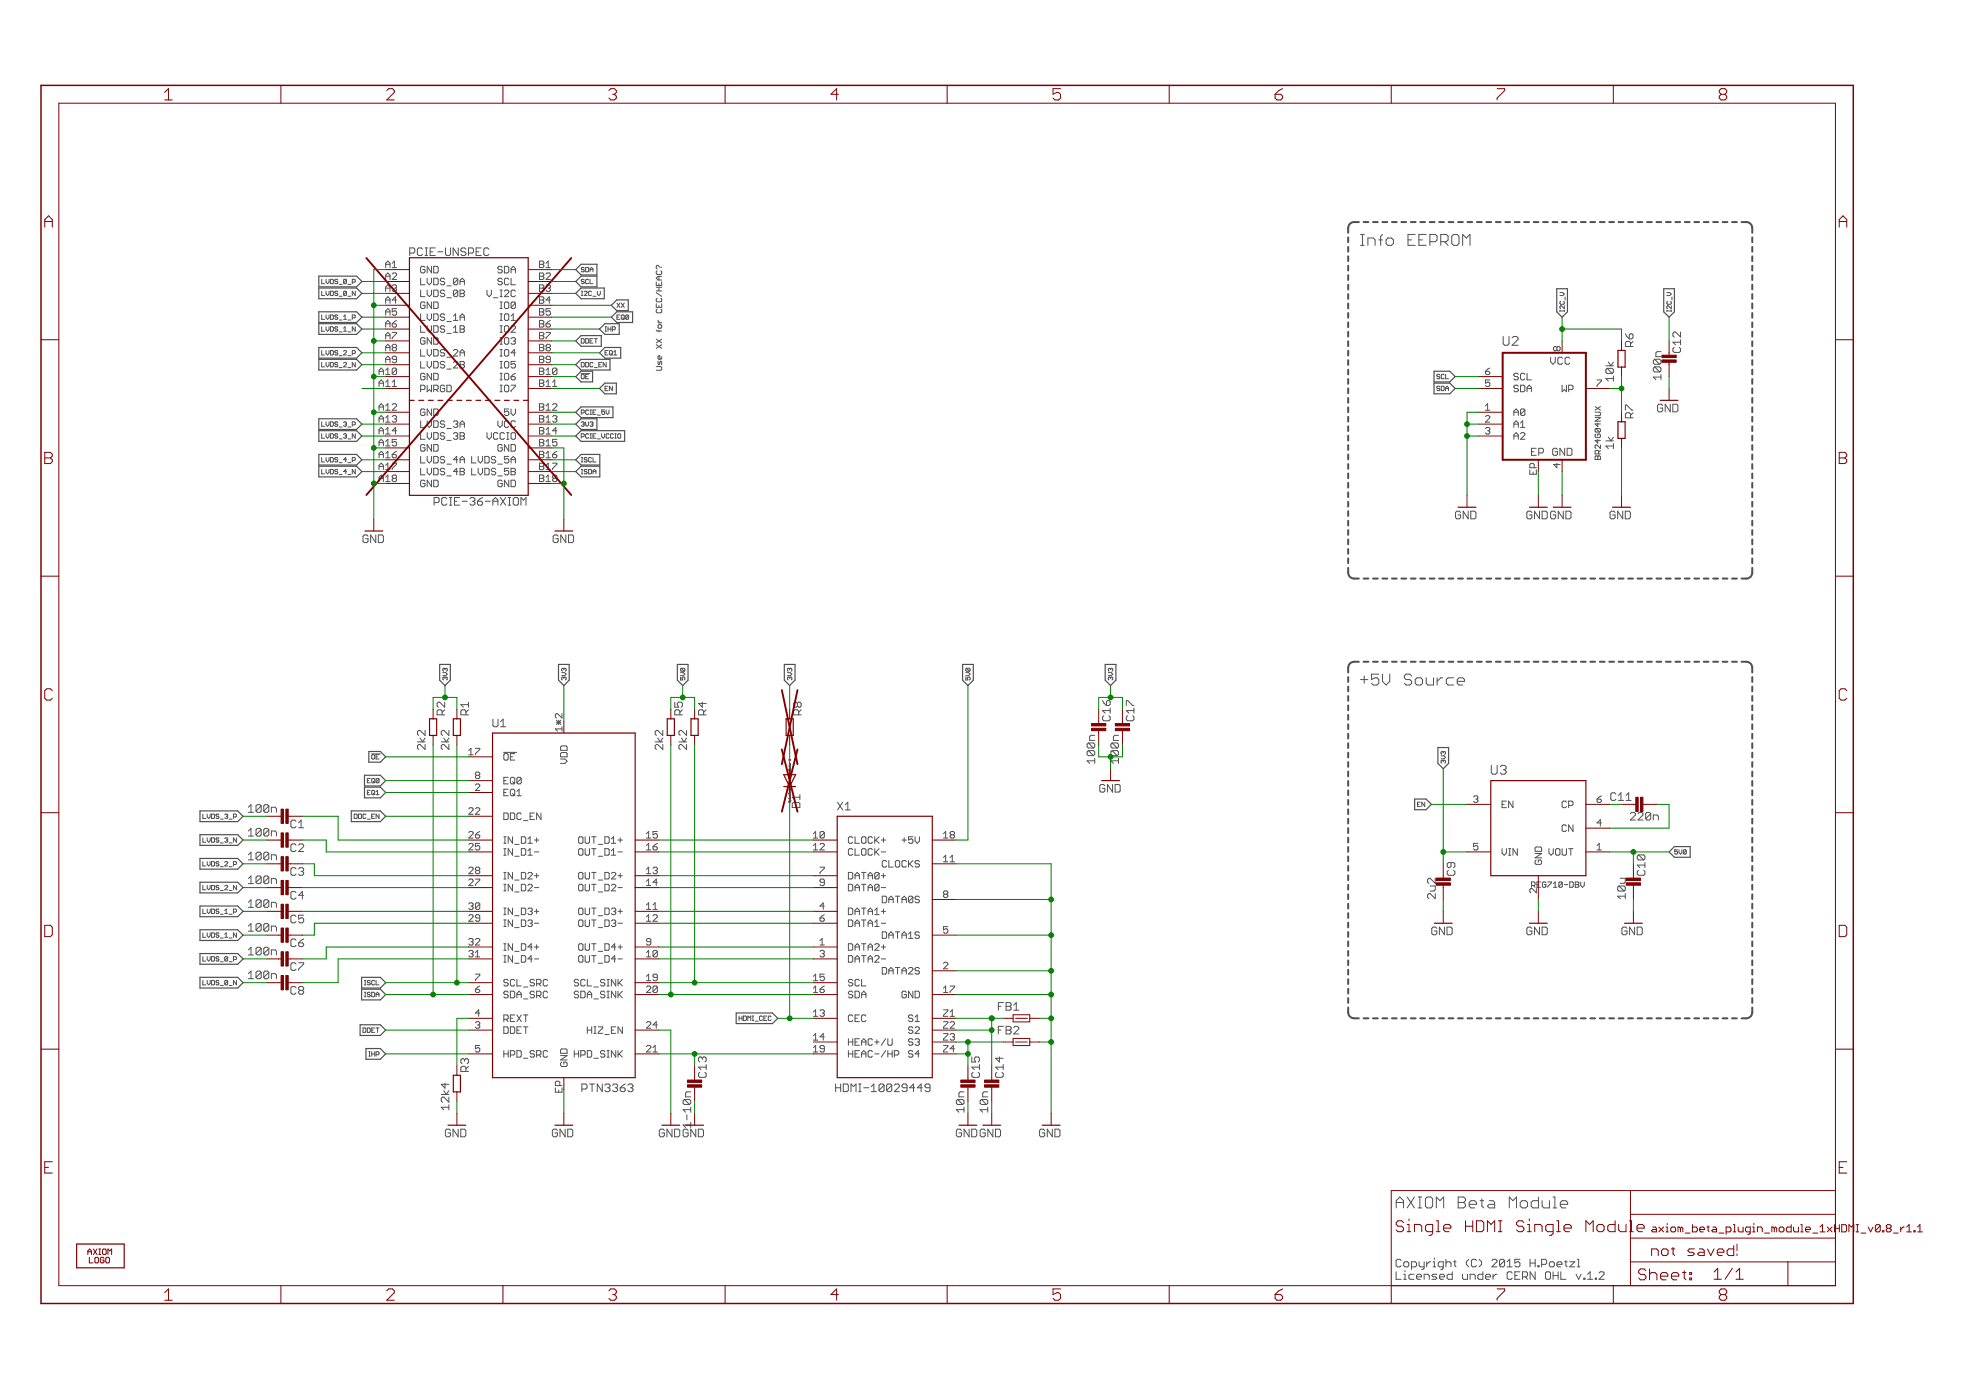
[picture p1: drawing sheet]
<svg xmlns="http://www.w3.org/2000/svg" width="420mm" height="297mm" viewBox="0 0 420 297" stroke-linecap="round" stroke-linejoin="round" font-family="sans-serif">
<defs><g id="words">
<g font-size="3.7" fill="#800000">
<text x="36.4" y="21.4">1</text>
<text x="83.9" y="21.4">2</text>
<text x="131.3" y="21.4">3</text>
<text x="178.8" y="21.4">4</text>
<text x="226.3" y="21.4">5</text>
<text x="273.7" y="21.4">6</text>
<text x="321.2" y="21.4">7</text>
<text x="368.6" y="21.4">8</text>
<text x="10.7" y="48.6">A</text>
<text x="394.2" y="48.6">A</text>
<text x="10.7" y="99.2">B</text>
<text x="394.2" y="99.2">B</text>
<text x="10.6" y="149.7">C</text>
<text x="394.1" y="149.7">C</text>
<text x="10.5" y="200.2">D</text>
<text x="394" y="200.2">D</text>
<text x="36.4" y="277.9">1</text>
<text x="83.9" y="277.9">2</text>
<text x="131.3" y="277.9">3</text>
<text x="178.8" y="277.9">4</text>
<text x="226.3" y="277.9">5</text>
<text x="273.7" y="277.9">6</text>
<text x="321.2" y="277.9">7</text>
<text x="368.6" y="277.9">8</text>
</g>
<g font-size="3.6" fill="#505050">
<text x="291.9" y="52.5">Info EEPROM</text>
<text x="291.9" y="146.5">+5V Source</text>
<text x="299.6" y="258.2">AXIOM Beta Module</text>
</g>
<g font-size="3.6" fill="#800000">
<text x="299.6" y="263.3">Single HDMI Single Module</text>
<text x="367.5" y="273.5">1/1</text>
</g>
<text font-size="3.2" fill="#800000" x="354.2" y="268.4">not saved!</text>
<g font-size="2.9" fill="#505050">
<text x="322.4" y="73.9">U2</text>
<text x="319.9" y="165.5">U3</text>
</g>
<g font-size="2.5" fill="#505050">
<text x="88.8" y="54.7">PCIE-UNSPEC</text>
<text x="350.4" y="74.1" transform="rotate(-90 350.4 74.1)">R6</text>
<text x="360.5" y="75.4" transform="rotate(-90 360.5 75.4)">C12</text>
<text x="350.4" y="89.4" transform="rotate(-90 350.4 89.4)">R7</text>
<text x="95.3" y="108">PCIE-36-AXIOM</text>
<text x="96.4" y="152.8" transform="rotate(-90 96.4 152.8)">R2</text>
<text x="101.5" y="152.8" transform="rotate(-90 101.5 152.8)">R1</text>
<text x="106.5" y="155.4">U1</text>
<text x="147.2" y="152.8" transform="rotate(-90 147.2 152.8)">R5</text>
<text x="152.3" y="152.8" transform="rotate(-90 152.3 152.8)">R4</text>
<text x="172.6" y="152.8" transform="rotate(-90 172.6 152.8)">R8</text>
<text x="243.7" y="154.1" transform="rotate(-90 243.7 154.1)">C17</text>
<text x="235.3" y="163" transform="rotate(-90 235.3 163)">1</text>
<text x="172.3" y="172.9" transform="rotate(-90 172.3 172.9)">D1</text>
<text x="180.2" y="173.2">X1</text>
<text x="63.4" y="177">C1</text>
<text x="349.7" y="175.3">220n</text>
<text x="63.4" y="182.1">C2</text>
<text x="312.3" y="187.1" transform="rotate(-90 312.3 187.1)">C9</text>
<text x="352.9" y="187.1" transform="rotate(-90 352.9 187.1)">C10</text>
<text x="63.4" y="192.2">C4</text>
<text x="63.4" y="197.3">C5</text>
<text x="63.4" y="207.4">C7</text>
<text x="63.4" y="212.5">C8</text>
<text x="214.6" y="216">FB1</text>
<text x="214.6" y="221">FB2</text>
<text x="101.5" y="229" transform="rotate(-90 101.5 229)">R3</text>
<text x="125.8" y="233.3">PTN3363</text>
<text x="152.3" y="230.3" transform="rotate(-90 152.3 230.3)">C13</text>
<text x="180.2" y="233.3">HDMI-10029449</text>
<text x="210.7" y="230.3" transform="rotate(-90 210.7 230.3)">C15</text>
<text x="215.7" y="230.3" transform="rotate(-90 215.7 230.3)">C14</text>
<text x="299.6" y="270.8">Copyright (C) 2015 H.Poetzl</text>
<text x="299.6" y="273.5">Licensed under CERN OHL v.1.2</text>
</g>
<g font-size="2.5" fill="#800000">
<text x="356.3" y="76.3" transform="rotate(-90 356.3 76.3)">n</text>
<text x="346.2" y="81.5" transform="rotate(-90 346.2 81.5)">10k</text>
<text x="356.3" y="81.1" transform="rotate(-90 356.3 81.1)">100</text>
<text x="355.4" y="88.1">GND</text>
<text x="346.2" y="96" transform="rotate(-90 346.2 96)">1k</text>
<text x="312.3" y="110.9">GND</text>
<text x="327.5" y="110.9">GNDGND</text>
<text x="345.3" y="110.9">GND</text>
<text x="78" y="116">GND</text>
<text x="118.6" y="116">GND</text>
<text x="92.2" y="160.2" transform="rotate(-90 92.2 160.2)">2k2</text>
<text x="97.3" y="160.2" transform="rotate(-90 97.3 160.2)">2k2</text>
<text x="143" y="160.2" transform="rotate(-90 143 160.2)">2k2</text>
<text x="148.1" y="160.2" transform="rotate(-90 148.1 160.2)">2k2</text>
<text x="54.5" y="173.7">100n</text>
<text x="235.4" y="169.4">GND</text>
<text x="345.4" y="171.1">C11</text>
<text x="54.5" y="178.7">100n</text>
<text x="54.5" y="183.8">100n</text>
<text x="54.5" y="188.9">100n</text>
<text x="308.1" y="188.9" transform="rotate(-90 308.1 188.9)">2</text>
<text x="348.7" y="188.9" transform="rotate(-90 348.7 188.9)">u</text>
<text x="54.5" y="194">100n</text>
<text x="308.1" y="192.1" transform="rotate(-90 308.1 192.1)">2u</text>
<text x="348.7" y="192.1" transform="rotate(-90 348.7 192.1)">10</text>
<text x="54.5" y="199.1">100n</text>
<text x="307.2" y="199.8">GND</text>
<text x="327.5" y="199.8">GND</text>
<text x="347.8" y="199.8">GND</text>
<text x="54.5" y="204.1">100n</text>
<text x="54.5" y="209.2">100n</text>
<text x="97.3" y="237.2" transform="rotate(-90 97.3 237.2)">12k4</text>
<text x="96.4" y="243">GND</text>
<text x="119.2" y="243">GND</text>
<text x="142.1" y="243">GNDGND</text>
<text x="205.6" y="243">GNDGND</text>
<text x="223.4" y="243">GND</text>
</g>
<g font-size="2.5" fill="#008000">
<text x="238.6" y="154.1" transform="rotate(-90 238.6 154.1)">C16</text>
<text x="235.3" y="161.4" transform="rotate(-90 235.3 161.4)">00n</text>
<text x="240.4" y="163" transform="rotate(-90 240.4 163)">100n</text>
<text x="63.4" y="187.1">C3</text>
<text x="63.4" y="202.4">C6</text>
<text x="207.4" y="237.6" transform="rotate(-90 207.4 237.6)">10n</text>
<text x="212.4" y="237.6" transform="rotate(-90 212.4 237.6)">10n</text>
<text x="149" y="240.1" transform="rotate(-90 149 240.1)">1-10n</text>
</g>
<g font-size="2.3" fill="#505050">
<text x="332.6" y="77.9">VCC</text>
<text x="328.6" y="97.4">EP GND</text>
</g>
<g font-size="2.3" fill="#800000">
<text x="354.2" y="263.3">axiom_beta_plugin_module_1xHDMI</text>
<text x="396.6" y="263.3">_v0.8_r1.1</text>
</g>
<g font-size="2.1" fill="#505050">
<text x="83.6" y="57.3">A1</text>
<text x="83.6" y="59.8">A2</text>
<text x="91.1" y="58.4">GND</text>
<text x="107.4" y="58.4">SDA</text>
<text x="116.5" y="57.3">B1</text>
<text x="116.5" y="59.8">B2</text>
<text x="83.6" y="62.3">A3</text>
<text x="83.6" y="64.9">A4</text>
<text x="91.1" y="60.9">LVDS_0A</text>
<text x="91.1" y="63.5">LVDS_0B</text>
<text x="91.1" y="66">GND</text>
<text x="105.8" y="63.5">V_I2C</text>
<text x="107.8" y="60.9">SCL</text>
<text x="108.1" y="66">IO0</text>
<text x="116.5" y="62.3">B3</text>
<text x="116.5" y="64.9">B4</text>
<text x="83.6" y="67.4">A5</text>
<text x="83.6" y="70">A6</text>
<text x="91.1" y="68.5">LVDS_1A</text>
<text x="91.1" y="71.1">LVDS_1B</text>
<text x="108.1" y="68.5">IO1</text>
<text x="108.1" y="71.1">IO2</text>
<text x="116.5" y="67.4">B5</text>
<text x="116.5" y="70">B6</text>
<text x="83.6" y="72.5">A7</text>
<text x="83.6" y="75">A8</text>
<text x="83.6" y="77.6">A9</text>
<text x="91.1" y="73.6">GND</text>
<text x="91.1" y="76.2">LVDS_2A</text>
<text x="108.1" y="73.6">IO3</text>
<text x="108.1" y="76.2">IO4</text>
<text x="116.5" y="72.5">B7</text>
<text x="116.5" y="75">B8</text>
<text x="116.5" y="77.6">B9</text>
<text x="334.8" y="75" transform="rotate(-90 334.8 75)">8</text>
<text x="82.3" y="80.1">A10</text>
<text x="82.3" y="82.7">A11</text>
<text x="91.1" y="78.7">LVDS_2B</text>
<text x="91.1" y="81.2">GND</text>
<text x="91.1" y="83.8">PWRGD</text>
<text x="108.1" y="78.7">IO5</text>
<text x="108.1" y="81.2">IO6</text>
<text x="108.1" y="83.8">IO7</text>
<text x="116.5" y="80.1">B10</text>
<text x="116.5" y="82.7">B11</text>
<text x="318.7" y="80.1">6</text>
<text x="324.8" y="81.2">SCL</text>
<text x="324.8" y="83.8">SDA</text>
<text x="334.5" y="83.8">WP</text>
<text x="342.5" y="82.7">7</text>
<text x="82.3" y="87.7">A12</text>
<text x="91.1" y="88.8">GND</text>
<text x="109" y="88.8">5V</text>
<text x="116.5" y="87.7">B12</text>
<text x="324.8" y="88.8">A0</text>
<text x="82.3" y="90.3">A13</text>
<text x="82.3" y="92.8">A14</text>
<text x="82.3" y="95.4">A15</text>
<text x="91.1" y="91.4">LVDS_3A</text>
<text x="91.1" y="93.9">LVDS_3B</text>
<text x="105" y="93.9">VCCIO</text>
<text x="107.4" y="91.4">VCC</text>
<text x="116.5" y="90.3">B13</text>
<text x="116.5" y="92.8">B14</text>
<text x="318.7" y="90.3">2</text>
<text x="318.7" y="92.8">3</text>
<text x="324.8" y="91.4">A1</text>
<text x="324.8" y="93.9">A2</text>
<text x="82.3" y="97.9">A16</text>
<text x="82.3" y="100.4">A17</text>
<text x="91.1" y="96.5">GND</text>
<text x="91.1" y="99">LVDS_4A</text>
<text x="91.1" y="101.5">LVDS_4B</text>
<text x="102.3" y="99">LVDS_5A</text>
<text x="102.3" y="101.5">LVDS_5B</text>
<text x="106.9" y="96.5">GND</text>
<text x="116.5" y="97.9">B16</text>
<text x="116.5" y="100.4">B17</text>
<text x="334.8" y="100" transform="rotate(-90 334.8 100)">4</text>
<text x="82.3" y="103">A18</text>
<text x="91.1" y="104.1">GND</text>
<text x="106.9" y="104.1">GND</text>
<text x="101.5" y="161.4">17</text>
<text x="102.9" y="166.5">8</text>
<text x="108.9" y="162.5">OE</text>
<text x="108.9" y="167.6">EQ0</text>
<text x="122.5" y="163.8" transform="rotate(-90 122.5 163.8)">VDD</text>
<text x="102.9" y="169">2</text>
<text x="108.9" y="170.1">EQ1</text>
<text x="322.2" y="172.7">EN</text>
<text x="335.1" y="172.7">CP</text>
<text x="101.5" y="179.2">26</text>
<text x="101.5" y="174.1">22</text>
<text x="108.9" y="175.2">DDC_EN</text>
<text x="139.4" y="179.2">15</text>
<text x="175.1" y="179.2">10</text>
<text x="202.8" y="179.2">18</text>
<text x="334.7" y="177.7">CN</text>
<text x="342.5" y="176.6">4</text>
<text x="101.5" y="181.7">25</text>
<text x="108.9" y="180.3">IN_D1+</text>
<text x="108.9" y="182.8">IN_D1-</text>
<text x="124.2" y="180.3">OUT_D1+</text>
<text x="125.3" y="182.8">OUT_D1-</text>
<text x="139.4" y="181.7">16</text>
<text x="175.1" y="181.7">12</text>
<text x="182.5" y="180.3">CLOCK+</text>
<text x="182.5" y="182.8">CLOCK-</text>
<text x="189.5" y="185.4">CLOCKS</text>
<text x="193.6" y="180.3">+5V</text>
<text x="202.8" y="184.2">11</text>
<text x="316.2" y="181.7">5</text>
<text x="322.2" y="182.8">VIN</text>
<text x="330.8" y="184.8" transform="rotate(-90 330.8 184.8)">GND</text>
<text x="331.8" y="182.8">VOUT</text>
<text x="101.5" y="186.8">28</text>
<text x="101.5" y="189.3">27</text>
<text x="108.9" y="187.9">IN_D2+</text>
<text x="108.9" y="190.4">IN_D2-</text>
<text x="124.2" y="187.9">OUT_D2+</text>
<text x="125.3" y="190.4">OUT_D2-</text>
<text x="139.4" y="186.8">13</text>
<text x="139.4" y="189.3">14</text>
<text x="182.5" y="187.9">DATA0+</text>
<text x="182.5" y="190.4">DATA0-</text>
<text x="202.8" y="191.9">8</text>
<text x="329.7" y="190.8" transform="rotate(-90 329.7 190.8)">2</text>
<text x="101.5" y="194.4">30</text>
<text x="101.5" y="196.9">29</text>
<text x="108.9" y="195.5">IN_D3+</text>
<text x="124.2" y="195.5">OUT_D3+</text>
<text x="139.4" y="194.4">11</text>
<text x="139.4" y="196.9">12</text>
<text x="176.5" y="196.9">6</text>
<text x="182.5" y="195.5">DATA1+</text>
<text x="189.6" y="193">DATA0S</text>
<text x="101.5" y="202">32</text>
<text x="108.9" y="198">IN_D3-</text>
<text x="108.9" y="203.1">IN_D4+</text>
<text x="124.2" y="203.1">OUT_D4+</text>
<text x="125.3" y="198">OUT_D3-</text>
<text x="139.4" y="202">9</text>
<text x="182.5" y="198">DATA1-</text>
<text x="182.5" y="203.1">DATA2+</text>
<text x="189.6" y="200.6">DATA1S</text>
<text x="202.8" y="199.5">5</text>
<text x="101.5" y="204.6">31</text>
<text x="108.9" y="205.7">IN_D4-</text>
<text x="125.3" y="205.7">OUT_D4-</text>
<text x="139.4" y="209.6">19</text>
<text x="139.4" y="204.6">10</text>
<text x="175.1" y="209.6">15</text>
<text x="176.5" y="204.6">3</text>
<text x="182.5" y="205.7">DATA2-</text>
<text x="189.6" y="208.2">DATA2S</text>
<text x="202.8" y="207.1">2</text>
<text x="102.9" y="212.2">6</text>
<text x="108.9" y="210.7">SCL_SRC</text>
<text x="108.9" y="213.3">SDA_SRC</text>
<text x="124.1" y="213.3">SDA_SINK</text>
<text x="124.6" y="210.7">SCL_SINK</text>
<text x="139.4" y="212.2">20</text>
<text x="175.1" y="212.2">16</text>
<text x="182.5" y="210.7">SCL</text>
<text x="182.5" y="213.3">SDA</text>
<text x="193.3" y="213.3">GND</text>
<text x="202.8" y="212.2">17</text>
<text x="102.9" y="217.2">4</text>
<text x="102.9" y="219.8">3</text>
<text x="108.9" y="218.4">REXT</text>
<text x="108.9" y="220.9">DDET</text>
<text x="126.9" y="220.9">HIZ_EN</text>
<text x="139.4" y="219.8">24</text>
<text x="175.1" y="217.2">13</text>
<text x="182.5" y="218.4">CEC</text>
<text x="195.5" y="218.4">S1</text>
<text x="195.5" y="220.9">S2</text>
<text x="202.8" y="217.2">Z1</text>
<text x="202.8" y="219.8">Z2</text>
<text x="102.9" y="224.9">5</text>
<text x="108.9" y="226">HPD_SRC</text>
<text x="122.5" y="228" transform="rotate(-90 122.5 228)">GND</text>
<text x="124.1" y="226">HPD_SINK</text>
<text x="139.4" y="224.9">21</text>
<text x="175.1" y="224.9">19</text>
<text x="175.1" y="222.3">14</text>
<text x="182.5" y="226">HEAC-/HP</text>
<text x="182.5" y="223.4">HEAC+/U</text>
<text x="195.5" y="223.4">S3</text>
<text x="195.5" y="226">S4</text>
<text x="202.8" y="222.3">Z3</text>
<text x="202.8" y="224.9">Z4</text>
</g>
<g font-size="2.1" fill="#008000">
<text x="116.5" y="95.4">B15</text>
<text x="116.5" y="103">B18</text>
</g>
<g font-size="2.1" fill="#800000">
<text x="329.7" y="101.2" transform="rotate(-90 329.7 101.2)">EP</text>
<text x="121.4" y="156.3" transform="rotate(-90 121.4 156.3)">1*2</text>
<text x="121.4" y="233.3" transform="rotate(-90 121.4 233.3)">EP</text>
</g>
<g font-size="1.8" fill="#505050">
<text x="142.7" y="77.8" transform="rotate(-90 142.7 77.8)">Use XX for CEC/HEAC?</text>
<text x="343.4" y="98.2" transform="rotate(-90 343.4 98.2)">BR24G04NUX</text>
<text x="328.7" y="189.7">REG710-DBV</text>
</g>
<g font-size="1.8" fill="#800000">
<text x="19.8" y="268.1">AXIOM</text>
<text x="20.3" y="269.9">LOGO</text>
</g>
<g font-size="1.4" fill="#505050">
<text x="125.5" y="58.1">SDA</text>
<text x="70.3" y="63.2">LVDS_0_N</text>
<text x="70.5" y="60.7">LVDS_0_P</text>
<text x="125.5" y="63.2">I2C_V</text>
<text x="125.5" y="60.7">SCL</text>
<text x="133.1" y="65.7">XX</text>
<text x="70.3" y="70.8">LVDS_1_N</text>
<text x="70.5" y="68.3">LVDS_1_P</text>
<text x="130.5" y="70.8">IHP</text>
<text x="133.1" y="68.3">EQ0</text>
<text x="335.6" y="66.6" transform="rotate(-90 335.6 66.6)">I2C_V</text>
<text x="358.5" y="66.6" transform="rotate(-90 358.5 66.6)">I2C_V</text>
<text x="70.5" y="75.9">LVDS_2_P</text>
<text x="125.5" y="73.4">DDE</text>
<text x="130.5" y="75.9">EQ1</text>
<text x="70.3" y="78.4">LVDS_2_N</text>
<text x="125.5" y="78.4">DDC_EN</text>
<text x="125.5" y="81">OE</text>
<text x="130.5" y="83.5">EN</text>
<text x="308.1" y="83.5">SDA</text>
<text x="308.4" y="81">SCL</text>
<text x="125.5" y="88.6">PCIE_5V</text>
<text x="70.3" y="93.7">LVDS_3_N</text>
<text x="70.5" y="91.1">LVDS_3_P</text>
<text x="125.5" y="93.7">PCIE_VCCIO</text>
<text x="125.5" y="91.1">3V3</text>
<text x="70.3" y="101.3">LVDS_4_N</text>
<text x="70.5" y="98.8">LVDS_4_P</text>
<text x="125.5" y="98.8">ISCL</text>
<text x="125.5" y="101.3">ISDA</text>
<text x="96.9" y="145.4" transform="rotate(-90 96.9 145.4)">3V3</text>
<text x="122.3" y="145.4" transform="rotate(-90 122.3 145.4)">3V3</text>
<text x="147.7" y="145.4" transform="rotate(-90 147.7 145.4)">5V0</text>
<text x="170.5" y="145.4" transform="rotate(-90 170.5 145.4)">3V3</text>
<text x="208.6" y="145.4" transform="rotate(-90 208.6 145.4)">5V0</text>
<text x="239.1" y="145.4" transform="rotate(-90 239.1 145.4)">3V3</text>
<text x="79.6" y="167.3">EQ0</text>
<text x="80.5" y="162.2">OE</text>
<text x="310.2" y="163.1" transform="rotate(-90 310.2 163.1)">3V3</text>
<text x="79.6" y="169.9">EQ1</text>
<text x="304.1" y="172.4">EN</text>
<text x="45.1" y="174.9">LVDS_3_P</text>
<text x="76.7" y="174.9">DDC_EN</text>
<text x="44.9" y="180">LVDS_3_N</text>
<text x="45.1" y="185.1">LVDS_2_P</text>
<text x="359.1" y="182.6">5V0</text>
<text x="44.9" y="190.2">LVDS_2_N</text>
<text x="45.1" y="195.3">LVDS_1_P</text>
<text x="44.9" y="200.3">LVDS_1_N</text>
<text x="45.1" y="205.4">LVDS_0_P</text>
<text x="44.9" y="210.5">LVDS_0_N</text>
<text x="79.1" y="213">ISDA</text>
<text x="79.4" y="210.5">ISCL</text>
<text x="78.6" y="220.7">DDET</text>
<text x="158.9" y="218.1">HDMI_CEC</text>
<text x="80.2" y="225.7">IHP</text>
</g>
</g></defs>
<g fill="none" stroke="#800080" stroke-width=".21">
<path d="M168.5 165.6h.1M168.5 170.6h.1M168.6 163.7h.4l-.1 .3-.2-.1v-.2M168.6 168.8h.4l-.1 .2h-.2v-.2M168.6 166.1v.3l.2-.3 .2 .1-.1 .2M168.6 164.4h.3l.1 .2h-.4zM168.6 169.5h.3l.1 .2h-.4zM168.6 171.2v.2l.2-.2 .2 .1-.1 .1M168.7 165.1l.1 .3 .2-.1v-.2M168.7 170.2l.1 .3 .2-.1v-.2M168.7 163l.1 .2M168.7 164.1l.1 .2"/>
<path d="M168.7 168.1l.1 .2M168.7 169.1l.1 .2M168.7 164.3h.3M168.7 163.2h.3M168.7 169.3h.3M168.7 168.3h.3M169 167.3v.3l-.3-.3-.1 .1v.2M169 162.3v.2M169 163.4l-.1 .2-.2-.2 .1-.1v.3M169 164.8l-.1 .2-.2-.2h.1v.2M169 165.5v.1M169 166l-.1-.2h-.2v.2h.4"/>
<path d="M169 168.5l-.1 .2-.2-.2 .1-.1v.3M169 169.9l-.1 .2-.2-.2 .1-.1v.3M169 170.6v.1M169 171.1l-.1-.3-.2 .1v.2h.4M169 165.6h-.3M169 170.6l-.3 .1M169 162.4h-.4l.1 .1"/>
</g>
<g fill="none" stroke="#505050" stroke-width=".21">
<path d="M68.7 59.7v.9h.7M69.7 59.7v.6l.3 .3 .3-.3M82.4 59h1M82.4 56.5h1M82.9 55.8l-.5 .5v.9M82.9 58.3l-.5 .5v.9M87.6 54.1h.8M88.4 53h-.8v1.6M89.9 59.5v1.4h.9M90.4 57.6h.4M90.6 56.9h-.5l-.2 .2v1l.2 .2h.5M106.4 58.1l.2 .2h.5"/>
<path d="M107.1 56.9h-.5l-.2 .2 .2 .5h.5M107.3 59.7l-.2-.2h-.5l-.2 .2 .2 .5h.5l.2 .2M115.3 59h.7M115.3 56.5h.7M116 55.8h-.7v1.4h.7M116 58.3h-.7v1.4h.7M124.9 57.3l-.2-.2-.5 .2 .2 .3 .5 .2-.2 .3-.5-.2M124.9 59.8l-.2-.1-.5 .1 .2 .4 .5 .1-.2 .3-.5-.1M140.4 57.9l-.1 .2v.4l.1 .2h.8M141 57.1l-.4-.4h-.2l-.1 .2v.4l.1 .2M141.2 57.1h.2M141.4 59.1h-.8l-.3 .3 .3 .4h.8"/>
<path d="M290.8 52.4h.7M290.8 50.1h.7M68.7 62.2v1h.7M68.7 77.4v1h.7M68.7 67.3v.9h.7M68.7 69.8v1h.7M68.7 74.9v1h.7M69.7 62.2v.6l.3 .4M69.7 67.3v.6l.3 .3 .3-.3M69.7 69.8v.7l.3 .3M69.7 74.9v.6l.3 .4 .3-.4M69.7 77.4v.7l.3 .3"/>
<path d="M81 79.4h.9M81.9 79.1l-.4-.4-.5 .4v1M82.4 61.6h1M82.4 64.1h1M82.4 66.7h1M82.4 69.2h1M82.4 71.7h1M82.4 74.3h1M82.4 76.8h1M82.9 60.9l-.5 .4v1M82.9 63.4l-.5 .5v.9M82.9 66l-.5 .4v1"/>
<path d="M82.9 68.5l-.5 .5v.9M82.9 71l-.5 .5v.9M82.9 73.6l-.5 .4v1M82.9 76.1l-.5 .5v.9M89.9 62v1.4h.9M89.9 67.1v1.4h.9M89.9 69.6v1.4h.9M89.9 74.7v1.4h.9M89.9 77.2v1.4h.9M90.4 65.2h.4M90.4 72.9h.4M90.6 79.8h-.5l-.2 .2v.9l.2 .3h.5"/>
<path d="M90.6 64.5h-.5l-.2 .3v.9l.2 .2h.5M90.6 72.2h-.5l-.2 .2v.9l.2 .3h.5M104.1 62v.9l.4 .5 .5-.5v-.9M106.4 60.6l.2 .3h.5l.2-.3M106.9 79.8h.4M106.9 65.9h.4M106.9 68.5h.4M106.9 71h.4M106.9 72.2h.4M106.9 73.6h.4M106.9 76.1h.4M106.9 78.6h.4"/>
<path d="M106.9 67.1h.4M106.9 69.6h.4M106.9 74.7h.4M106.9 77.2h.4M107.1 64.5v1.4M107.1 67.1v1.4M107.1 69.6v1.4M107.1 72.2v1.4M107.1 74.7v1.4M107.1 77.2v1.4M107.1 79.8v1.4M115.3 79.4h.7"/>
<path d="M115.3 61.6h.7M115.3 64.1h.7M115.3 66.7h.7M115.3 69.2h.7M115.3 71.7h.7M115.3 74.3h.7M115.3 76.8h.7M116 73.6h-.7v1.4h.7M116 78.7h-.7v1.4h.7M116 60.9h-.7v1.4h.7M116 63.4h-.7v1.4h.7M116 66h-.7v1.4h.7"/>
<path d="M116 68.5h-.7v1.4h.7M116 71h-.7v1.4h.7M116 76.1h-.7v1.4h.7M124.2 79.8h1.9M124.2 72.4h.5l.2 .1v.7l-.2 .1h-.5zM124.2 77.4h.5l.2 .2v.6l-.2 .2h-.5zM124.2 63.2h.3M124.2 62.2h.3M124.4 62.2v1M124.4 80l.5 .2v.6l-.2 .1-.5-.1v-.6zM125.3 62.2l-.4 .2M125.5 62.5l-.6 .7h.6"/>
<path d="M129.3 70.8h.3M129.3 69.8h.3M129.3 75.4h.3M129.5 69.8v1M129.9 74.9h-.6v1h.6M129.9 69.8v1M129.9 70.3h.7M131.8 67.8h.4M131.8 64.8l.7 .9M132.5 67.3h-.7v.9h.7M132.5 64.8l-.7 .9M140.3 78.3h.9l.2 .2v.4l-.2 .2h-.9"/>
<path d="M140.3 73.7l1.1 .7M140.3 72.5l1.1 .8M140.3 70.5l.1 .2h1M140.3 60.2v.8h1.1M140.3 64.9v.8h1.1M140.3 62.5l1.1 .8M140.3 62.2h1.1M140.3 61.4h1.1M140.4 66.1l-.1 .2v.4l.1 .1h.8M140.4 63.7l-.1 .2v.4l.1 .2h.8M140.6 77.2v.5l.2 .3M140.6 68.4l.4 .6"/>
<path d="M140.6 69h.8M140.8 69.4l-.2 .2v.4l.2 .1M140.8 76l-.2 .2v.4l.2 .2M141.4 73.7l-1.1 .7M141.4 72.5l-1.1 .8M308.2 80l-.2 .2v.6l.2 .1M317.5 79.4v.4l.2 .3h.5M317.5 79.4h.7M318.4 78.7l-.9 .7M321.2 71.9v1.6l.4 .3h.6M324.3 79.8h-.5l-.3 .2 .3 .5h.5M331.4 76.3v1l.5 .5"/>
<path d="M332.5 74l-.5 .3v.4l.5 .3M333.4 66.4h.9M333.4 66.3v.3M333.4 62.5h.6l.3 .3-.3 .4h-.6M333.5 64.4l-.1 .2 .1 .4h.7M333.5 66l-.1-.2 .1-.5 .8 .7M343.2 78.2h1.6M343.5 78.7l-.3 .3v.5l.3 .3M347.4 71.3l.2 .6M347.6 73l-.2 .2v.8h1.6M353.6 78.4l-.3 .3v.5l.3 .3M353.6 76.8l-.3 .2v.6l.3 .3"/>
<path d="M354.2 75.1l-.3 .3v.8M356.2 66.4h1M356.2 62.5h.6l.4 .3-.4 .4h-.6M356.2 66.3v.3M356.4 66l-.2-.2 .2-.5 .8 .7M356.4 64.4l-.2 .2 .2 .4h.6M357.8 74.2l-.3 .3v.5l.3 .3M357.8 71l-.3 .2v.6l.3 .2M359.2 73.1h-1.7l.6 .6M68.7 90.1v1h.7M68.7 92.7v.9h.7M68.7 97.8v.9h.7"/>
<path d="M69.7 90.1v.7l.3 .3 .3-.3M69.7 92.7v.6l.3 .3M69.7 97.8v.6l.3 .3 .3-.3M81 92.1h.9M81 81.9h.9M81 87h.9M81 89.5h.9M81 94.6h.9M81 97.1h.9M81 99.7h.9M81.9 96.9l-.4-.5-.5 .5v.9M81.9 81.7l-.4-.5-.5 .5v.9"/>
<path d="M81.9 86.7l-.4-.4-.5 .4v1M81.9 89.3l-.4-.5-.5 .5v.9M81.9 91.8l-.4-.4-.5 .4v1M81.9 94.4l-.4-.5-.5 .5v.9M81.9 99.4l-.4-.4-.5 .4v1M89.9 89.9v1.4h.9M89.9 92.5v1.4h.9M89.9 97.5v1.4h.9M89.9 83.2h.7M90.4 88.1h.4M90.4 80.5h.4M90.4 95.7h.4"/>
<path d="M90.6 87.4h-.5l-.2 .2v1l.2 .2h.5M90.6 82.3h-.7v1.4M90.6 95h-.5l-.2 .2v1l.2 .2h.5M100.8 98.9h.9M104.1 92.5v.9l.4 .5M106.4 89.9v1l.5 .4M106.9 81.2h.4M106.9 82.3h.4M106.9 83.7h.4M107.1 82.3v1.4M107.8 88.6l.2 .2h.5M108.7 87.4h-.9v.7l.7-.2"/>
<path d="M115.3 92.1h.7M115.3 81.9h.7M115.3 87h.7M115.3 89.5h.7M115.3 94.6h.7M115.3 97.1h.7M115.3 99.7h.7M116 93.9h-.7v1.4h.7M116 86.3h-.7v1.4h.7M116 88.8h-.7v1.4h.7M116 91.4h-.7v1.4h.7M116 81.2h-.7v1.4h.7"/>
<path d="M116 96.4h-.7v1.4h.7M116 99h-.7v1.4h.7M124.2 88.2l.7-.1-.2-.5h-.5v1M124.2 93.3l.7-.1-.2-.5h-.5v.9M124.2 90.3l.5-.2 .2 .2-.2 .3M124.2 98.7h.3M124.2 97.8h.3M124.4 97.8v.9M124.5 90.6h.2M124.7 90.6l.2 .2-.2 .3-.5-.2M124.9 98.6l.1 .1h.3M125.3 97.8h-.3l-.1 .1 .1 .3h.3"/>
<path d="M129.3 83h.3M129.9 82.5h-.6v1h.6M307.7 80.2l-.1-.2-.5 .2 .1 .3 .5 .1-.1 .3-.5-.1M307.7 82.7l-.1-.2-.5 .2 .1 .3 .5 .2-.1 .3-.5-.2M317.5 86.7l.4-.4v1.4M317.5 87.7h.9M317.5 92.5l.2 .3h.5M317.9 92.1h.3M318.2 88.8h-.5l-.2 .2M318.2 91.4h-.5l-.2 .2M318.4 89.3l-.9 .9h.9M318.4 81.2h-.9v.7l.4-.2 .5 .2v.5l-.2 .2h-.5l-.2-.2"/>
<path d="M323.5 90.6h1M323.5 88.1h1M323.5 93.2h1M323.5 80.9l.3 .3h.5M323.5 83.5l.3 .2h.5M324.3 82.3h-.5l-.3 .2 .3 .5h.5M324.5 87.9l-.5-.5-.5 .5v.9M324.5 90.4l-.5-.5-.5 .5v.9M324.5 92.9l-.5-.4-.5 .4v1M327.3 96.5h.5M327.6 99h-.4l-.3 .3v.6h1.4M328.3 95.8h-1v1.5h1"/>
<path d="M333.4 99.3h-1.4l.7 .6M340.9 91.8l.2-.2 .7 .7h-.7l-.2-.2zM340.9 89.2h1.1l-1.1 .8h1.1M340.9 88.8h.9M340.9 88.1h.9M340.9 86.9l1.1 .8M341.1 92.8l-.2 .1v.4l.2 .2h.7M341.1 95.8l-.2-.1v-.4l.2-.2h.2l.7 .7M341.1 91.6h.7M341.3 81.2h.9M341.5 97.6l-.2-.2-.4 .2v.6h1.1M341.5 96.2h-.4l-.2 .2v.6h1.1"/>
<path d="M342 94.1h-1.1l.6 .6M342 90.6h-1.1l.6 .6M342 86.9l-1.1 .8M342.2 81.4l-.9 1v.2M343.2 80.9h1.6M343.2 95.3h1.6M343.2 94.2h1.6M347.6 86.6h-.2v1.1M347.6 88.2l-.2 .3v.8h1.6M355 80.6h-1.7l.6 .5M355 86.4h-.5l-.3 .3v1l.3 .3h.5M68.7 100.3v1h.7"/>
<path d="M69.7 100.3v.6l.3 .4M81 102.2h.9M81.9 102l-.4-.5-.5 .5v.9M89.9 100.1v1.4h.9M90.4 103.3h.4M90.6 102.6h-.5l-.2 .2v1l.2 .2h.5M92.8 107.4h.8l.3-.3v-.5l-.3-.3h-.8v1.6M94.7 106.3l-.3 .3v1.1l.3 .2M100.8 101.5h.9M115.3 102.2h.7M116 101.5h-.7v1.4h.7M124.2 101.3h.3"/>
<path d="M124.2 100.3h.3M124.4 100.3v1M124.9 101.1l.1 .2h.3M125.3 100.3h-.3l-.1 .2 .1 .3h.3M311.9 109.2h-.6l-.2 .3v1.1l.2 .3h.6M326.9 100.4v.9h1.4M327.1 109.2h-.5l-.3 .3v1.1l.3 .3h.5M344.9 109.2h-.6l-.2 .3v1.1l.2 .3h.6M89.2 158.5h1.6M89.5 159.1l-.3 .3v.5l.3 .3M89.5 156.1l-.3 .3v.5l.3 .3M93.7 151.7l-.3 .3v.8h1.6"/>
<path d="M93.7 150.1l-.3 .2v.6l.3 .2M94.3 158.5h1.6M94.6 159.1l-.3 .3v.5l.3 .3M94.6 156.1l-.3 .3v.5l.3 .3M94.6 143.7h.7l.3 .4-.3 .3h-.7M95.1 144.8l-.1-.1-.4 .1v.4l.2 .1M95.1 143l-.1-.2-.4 .2v.3l.2 .1M95.1 143v.1M95.1 144.8v.2M95.4 144.7l-.3 .1M95.4 142.8l-.3 .2M98.8 151.7l-.3 .3v.8h1.6"/>
<path d="M100.1 150.6h-1.6l.5 .5M105.3 153.7v1.3l.3 .3h.6M118.9 153.9l1 .9M118.9 154.4h1M119.1 152.5l-.4 .2v.5l.2 .2M119.9 153.9l-1 .9M120 143.7h.7l.3 .4-.3 .3h-.7M120.1 155.8h-1.4l.4 .4M120.5 144.8l-.1-.1-.4 .1 .2 .5M120.5 143l-.1-.2-.4 .2 .2 .4M120.5 143v.1M120.5 144.8v.2"/>
<path d="M120.8 144.7l-.3 .1M120.8 142.8l-.3 .2M121 159.4h-1l-.2 .2v.7h1.4M140 158.5h1.6M140.3 159.1l-.3 .3v.5l.3 .3M140.3 156.1l-.3 .3v.5l.3 .3M144.2 150.1v1h.8M144.5 151.7l-.3 .3v.8h1.6M145.1 158.5h1.6M145.4 159.1l-.3 .3v.5l.3 .3M145.4 156.1l-.3 .3v.5l.3 .3M145.4 144.7v.6h.5l-.1-.5 .4-.1"/>
<path d="M145.4 143.7h.7l.3 .4-.3 .3h-.7M145.6 142.8h.6M145.6 142.8l.6 .6h-.6l-.2-.1zM149.5 151.7l-.2 .3v.8h1.6M150.9 150.3h-1.6l.8 .8M168.3 143.7h.6l.3 .4-.3 .3h-.6M168.8 144.8l-.2-.1-.3 .1 .1 .5M168.8 143l-.2-.2-.3 .2 .1 .4M168.8 143v.1M168.8 144.8v.2M169.1 144.7l-.3 .1M169.1 142.8l-.3 .2"/>
<path d="M169.9 151.7l-.3 .3v.8h1.6M169.9 150.1l-.3 .2v.6l.3 .2M206.4 144.7v.6h.5l-.2-.5 .5-.1M206.4 143.7h.6l.3 .4-.3 .3h-.6M206.5 142.8h.7M206.5 142.8l.7 .6h-.7l-.1-.1zM232.6 158.8l-.3 .2v.6l.3 .3M235.6 149.7l.3 .5M235.9 153l-.3 .2v.6l.3 .2M236.9 143.7h.6l.3 .4-.3 .3h-.6M237.3 151.8h-1.7l.6 .6M237.3 143l-.1-.2-.3 .2v.3l.1 .1"/>
<path d="M237.3 144.8l-.1-.1-.3 .1v.4l.1 .1M237.3 143v.1M237.3 144.8v.2M237.6 144.7l-.3 .1M237.6 142.8l-.3 .2M237.7 158.8l-.3 .2v.6l.3 .3M241 153l-.3 .2v.6l.3 .2M241 149.7h-.3v1.1M242.3 151.8h-1.6l.6 .6M290.8 145.2h1.5M43.3 174v.9h.7M43.3 179v1h.7"/>
<path d="M44.3 174v.6l.3 .3 .3-.3M44.3 179v.7l.3 .3M53.1 173.6h1.1M53.1 172.5l.5-.5v1.6M53.1 177.6l.5-.6v1.7M53.1 178.7h1.1M63 175.3h-.6l-.2 .2v1.1l.2 .3h.6M76.3 174.1l-.6-.1v.9l.6-.1M78.5 166.8h.3M78.5 169.4h.3M79.1 166.3h-.6v1h.6M79.1 168.9h-.6v.9h.6"/>
<path d="M79.4 161.1h1.9M79.6 161.3l.5 .1v.7l-.2 .1-.5-.1v-.7zM100.2 160.4l.4-.5v1.4M100.2 161.3h.9M100.2 177.9l.2-.2h.5l.2 .2M100.2 172.8l.2-.2h.5l.2 .2M101.1 178.2l-.9 .9h.9M101.1 173.1l-.9 .9h.9M101.8 165.7l-.2 .5 .2 .2h.5M101.8 165.7h.5M102.3 165h-.5l-.2 .2 .2 .5M102.3 167.5h-.5l-.2 .3"/>
<path d="M102.5 168l-.9 .9h.9M107.6 160.8h2.8M107.7 178.8h.4M107.7 166.8h.4M107.7 169.4h.4M107.9 178.8v1.4M108.4 161h-.5l-.2 .3v.9l.2 .2h.5M108.4 173.7h-.7v1.4h.7M108.6 168.7h-.9v1.4h.9M108.6 166.1h-.9v1.4h.9M119.8 163.1h.9M119.8 162.2h.9"/>
<path d="M121 160.8h-1l-.2 .2v.7h1.4M138.2 179.1h.9M138.2 178.2l.4-.5v1.4M169.6 171.5l-.3 .2v.9h1.6M170.9 170.4h-1.6l.6 .5M173.8 179.1h1M173.8 178.2l.5-.5v1.4M179 171.4l1.1 1.7M180.1 171.4l-1.1 1.7M182 178.8h-.5l-.2 .2v1l.2 .2h.5M192.8 179.5h.9M201.6 178.2l.5-.5v1.4"/>
<path d="M201.6 179.1h1M232.6 160.4l-.3 .3v.5l.3 .3M234 162.6h-1.7l.6 .5M237.7 160.4l-.3 .3v.5l.3 .3M239 162.6h-1.6l.6 .5M302.9 171.9h.3M303.6 171.4h-.7v1h.7M308 161.5h.6l.3 .3-.3 .4h-.6M308.4 162.6l-.1-.1-.3 .1 .1 .5M308.4 160.8l-.1-.2-.3 .2 .1 .4M308.4 160.8v.1M308.4 162.6v.2"/>
<path d="M308.8 162.5l-.4 .1M308.8 160.6l-.4 .2M314.9 170.3l.3-.2h.4l.2 .2-.2 .5M315.4 170.8h.2M315.6 170.8l.2 .2-.2 .5h-.4l-.3-.3M318.7 163.6v1.5l.3 .3h.6M321 171.9h.5M321.9 171.2h-.9v1.4h.9M334.5 176.3h-.4l-.3 .2v.9l.3 .3h.4M334.5 171.2h-.4l-.3 .2v1l.3 .2h.4M341.3 170.8h.7l.2 .4-.2 .3h-.5l-.2-.3zM342 175.2l-.7 .7h.9"/>
<path d="M342.2 170.1l-.9 .7M345.1 169.4h-.6l-.2 .3v1.1l.2 .2h.6M349.2 173.6h-.5l-.3 .3M349.5 174.2l-1.1 1h1.1M43.3 184.1v1h.7M43.3 189.2v.9h.7M43.3 194.3v.9h.7M43.3 199.3v1h.7M44.3 184.1v.6l.3 .4 .3-.4M44.3 189.2v.6l.3 .3M44.3 194.3v.6l.3 .3 .3-.3M44.3 199.3v.7l.3 .3"/>
<path d="M53.1 182.7l.5-.6v1.6M53.1 187.7l.5-.5v1.6M53.1 192.8l.5-.5v1.6M53.1 197.9l.5-.5v1.6M53.1 183.7h1.1M53.1 188.8h1.1M53.1 193.9h1.1M53.1 199h1.1M63 180.3h-.6l-.2 .3v1.1l.2 .3h.6M63 185.4h-.6l-.2 .3v1.1l.2 .2h.6M63 190.5h-.6l-.2 .3v1.1l.2 .2h.6M63 195.6h-.6l-.2 .3v1l.2 .3h.6"/>
<path d="M100.2 188.1l.2-.2h.5l.2 .2M100.2 185.5l.2-.2h.5l.2 .2M100.2 193.2l.2-.3h.5l.2 .3M100.2 180.5l.2-.3h.5l.2 .3M100.2 194.1l.2 .2h.5l.2-.2M100.2 195.7l.2-.2h.5l.2 .2M100.6 193.6h.3M100.9 193.6l.2 .3M101.1 188.3l-.9 1h.9M101.1 195.9l-.9 1h.9M101.1 180.7l-.9 .9h.9M101.1 185.8l-.9 .9h.9"/>
<path d="M101.1 193.4l-.2 .2M107.7 187.8h.4M107.7 186.4h.4M107.7 190.4h.4M107.7 189h.4M107.7 195.5h.4M107.7 194.1h.4M107.7 198h.4M107.7 196.6h.4M107.7 180.2h.4M107.7 181.4h.4M107.7 182.8h.4"/>
<path d="M107.9 181.4v1.4M107.9 186.4v1.4M107.9 189v1.4M107.9 194.1v1.4M107.9 196.6v1.4M123.9 189l-.2 .2v.9l.2 .3h.5l.2-.3v-.9l-.2-.2M123.9 196.6l-.2 .2v1l.2 .2h.5l.2-.2v-1l-.2-.2M123.9 181.4l-.2 .2v.9l.2 .3h.5l.2-.3v-.9l-.2-.2M138.2 189.3h.9M138.2 196.9h.9M138.2 181.6h.9M138.2 195.9l.4-.4v1.4"/>
<path d="M138.2 180.7l.4-.5v1.4M138.2 185.8l.4-.5v1.4M138.2 188.3l.4-.4v1.4M138.2 193.4l.4-.5v1.4M138.2 186.7h.9M138.2 194.3h.9M173.8 180.7l.5-.5v1.4M173.8 181.6h1M175.2 185.3h1v.2l-1 1v.2M175.2 196.2v.4l.3 .3h.4M175.2 196.2h.7M176.2 188.6h-.7l-.3-.3 .3-.4h.4l.3 .2v.9l-.3 .3h-.4l-.3-.3"/>
<path d="M176.2 193.6h-1l.7-.7v1.4M176.2 195.5l-1 .7M182 181.4h-.5l-.2 .2v.9l.2 .3h.5M182 186.4h-.7v1.4h.7M182 189h-.7v1.4h.7M182 194.1h-.7v1.4h.7M182 196.6h-.7v1.4h.7M189.3 191.5h-.7v1.4h.7M189.3 183.9h-.5l-.2 .2v1l.2 .2h.5M189.3 199.1h-.7v1.4h.7M201.6 183.2l.5-.4v1.4M201.6 199.2l.3 .2h.4"/>
<path d="M201.6 184.2h1M201.9 191.1l-.3 .5 .3 .2h.4M201.9 191.1h.4M202.3 190.4h-.4l-.3 .2 .3 .5M202.6 198h-1v.7l.7-.2M305.4 191l-.3 .2v.6l.3 .2M305.4 187.7l-.3 .3v.5l.3 .3M306.8 198.1h-.5l-.3 .3v1.1l.3 .2h.5M309.6 186l-.3 .2v.6l.3 .2M309.6 184.3l-.3 .3v.5l.3 .3M314.9 181.4l.3 .2h.4M315.8 180.2h-.9v.7l.7-.2"/>
<path d="M321 181.4v.9l.5 .5 .4-.5M327.1 198.1h-.5l-.3 .3v1.1l.3 .2h.5M327.3 189.2h.6M327.4 189.9l-.5 .2v.5l.3 .2M328.1 189v-.3l-.2-.2h-.6v1.1M328.1 182.4h1.4l-1.4 .9h1.4M328.3 183.8l-.2 .2v.5l.2 .2h.9M329.2 181h-.9l-.2 .2v.7h1.4M341.3 181.6h.9M341.3 180.7l.5-.5v1.4M346 189.3l-.3 .3v.5l.3 .3M346.3 187.7h1"/>
<path d="M347.3 191.5h-1.6l.6 .5M347.4 198.1h-.5l-.3 .3v1.1l.3 .2h.5M350.2 186l-.3 .2v.6l.3 .2M350.2 182.7l-.3 .3v.5l.3 .3M351.5 184.9h-1.6l.6 .5M358.5 181.6h-.6v.5l.5-.2 .1 .5-.1 .1-.5-.1M43.3 204.4v1h.7M43.3 209.5v1h.7M44.3 204.4v.7l.3 .3 .3-.3M44.3 209.5v.6l.3 .4M53.1 203l.5-.6v1.7M53.1 208.1l.5-.6v1.6"/>
<path d="M53.1 204.1h1.1M53.1 209.1h1.1M63 200.7h-.6l-.2 .2v1.1l.2 .3h.6M63 205.7h-.6l-.2 .3v1.1l.2 .3h.6M63 210.8h-.6l-.2 .3v1.1l.2 .2h.6M77.6 219.7h.4l.2 .1v.7l-.2 .1h-.4zM77.9 210.5h.3M77.9 209.5h.3M77.9 213h.3M77.9 212h.3M78 209.5v1M78 212v1"/>
<path d="M78.5 210.3l.2 .2h.3l.1-.2M78.5 212.8l.2 .2h.3M79 212h-.3l-.2 .2 .2 .3h.3M79.1 209.7l-.1-.2h-.3l-.2 .2 .2 .3 .4 .1M100.2 203.3l.2-.2h.5l.2 .2M100.2 201.7l.2 .3h.5l.2-.3M100.2 204.3l.2 .2h.5l.2-.2M100.2 200.8l.2-.2h.5l.2 .2M100.6 203.8h.3M100.6 201.3h.3M100.9 201.3l.2 .2M100.9 203.8l.2 .2"/>
<path d="M101.1 201l-.2 .3M101.1 203.6l-.2 .2M101.6 211.4v.5l.2 .2h.5M101.6 208.2h.9v.2l-.9 .9v.3M101.6 219.5l.2 .2h.5M101.6 211.4h.7M102.1 219h.2M102.3 218.3h-.5l-.2 .3M102.3 215.8l-.7 .7h.9M102.5 210.7l-.9 .7M107.7 210.5l.2 .2h.5M107.7 213l.2 .2h.5"/>
<path d="M107.7 203.1h.4M107.7 201.7h.4M107.7 205.6h.4M107.7 204.2h.4M107.7 217.8h.7M107.9 201.7v1.4M107.9 204.2v1.4M108.1 217.8l.5 .5M108.4 216.9h-.7v1.4M108.4 209.3h-.5l-.2 .2 .2 .5h.5M108.4 211.8h-.5l-.2 .3 .2 .4h.5M108.4 219.4h-.7v1.4h.7"/>
<path d="M122.7 213l.3 .2h.4l.3-.2M123.7 209.5l-.3-.2h-.4l-.3 .2 .3 .5h.4l.3 .2-.3 .5h-.4l-.3-.2M123.7 212.1l-.3-.3h-.4l-.3 .3 .3 .4h.4l.3 .3M123.9 204.2l-.2 .2v1l.2 .2h.5l.2-.2v-1l-.2-.2M125.5 219.4v1.4M138.2 209.6h.9M138.2 201.7l.2 .3h.5M138.2 204.5h.9M138.2 208.6l.4-.4v1.4M138.2 203.6l.4-.5v1.4M138.9 218.3h-.5l-.2 .3M138.9 210.7h-.5l-.2 .2"/>
<path d="M138.9 200.6h-.5l-.2 .4 .2 .3h.7M139.1 211.2l-.9 .9h.9M139.1 218.8l-.9 .9h.9M157.9 217.6h.7M157.9 217.1v1M158.6 217.1v1M173.8 208.6l.5-.4v1.4M173.8 216.3l.5-.5v1.4M173.8 211.2l.5-.5v1.4M173.8 217.2h1M173.8 209.6h1M173.8 212.1h1"/>
<path d="M175.2 201l.5-.4v1.4M175.2 202h1M175.2 204.3l.3 .2h.4M175.7 203.8h.2M175.9 203.1h-.4l-.3 .2M181.3 210.5l.2 .2h.5M181.3 213l.2 .2h.5M182 216.9h-.5l-.2 .2v1l.2 .2h.5M182 201.7h-.7v1.4h.7M182 204.2h-.7v1.4h.7M182 209.3h-.5l-.2 .2 .2 .5h.5M182 211.8h-.5l-.2 .3 .2 .4h.5"/>
<path d="M189.3 206.8h-.7v1.4h.7M194.2 218.1l.2 .2h.5M194.9 216.9h-.5l-.2 .2 .2 .5h.5M194.9 219.4h-.5l-.2 .3 .2 .4h.5M201.6 211.2l.5-.5v1.4M201.6 212.1h1M201.6 215.8h1M201.6 218.3h1M202.3 205.6h-.4l-.3 .3M202.6 216l-1 1v.2h1M202.6 218.6l-1 .9v.2h1M202.6 206.1l-1 .9h1"/>
<path d="M213.4 215.1h.5M214.5 214.2h-1.1v1.7M214.5 219.3h-1.1v1.7M78.8 225.7h.3M78.8 224.7h.3M79 224.7v1M79.4 225.2h.7M79.4 224.7v1M94.3 233.9h1.6M94.6 234.4l-.3 .3v.6l.3 .2M95.9 236.6h-1.6l.5 .6M95.9 231.7h-1.6l.8 .8"/>
<path d="M98.8 226.2l-.3 .3v.6l.3 .2M98.8 227.9l-.3 .2v.9h1.6M101.6 224.6l.2 .2h.5M102.5 223.4h-.9v.7l.7-.2M107.7 225.2h.9M107.7 224.5v1.4M118.7 232.5v.9h1.4M119.4 231.1h-.5l-.2 .2v.7h1.4M119.8 225.6h1.4l-1.4 .9h1.4M120 227l-.2 .2v.5l.2 .2h1M121 224.2h-1l-.2 .2v.7h1.4M122.7 225.2h1"/>
<path d="M124.4 232.7h.8M125.2 231.6h-.8v1.7M125.5 220.1h.9M138.9 223.4h-.5l-.2 .2M139.1 223.9l-.9 .9h.9M146.3 234.9l-.3 .3v.6l.3 .2M147.6 237.1h-1.6l.5 .6M147.6 239.9v1M149.5 225.9l-.2 .2v.6l.2 .2M149.5 229.2l-.2 .2v.6l.2 .2M150.9 228h-1.6l.5 .6M173.8 221.3l.5-.4v1.4"/>
<path d="M173.8 223.9l.5-.5v1.4M173.8 224.8h1M173.8 222.3h1M178.6 231.6v1.7M178.6 232.5h1.1M181.3 222v1.4M181.3 224.5v1.4M181.3 225.2h.9M181.3 222.7h.9M194.2 223.1l.2 .3h.5M194.2 220.6l.2 .2h.5M194.2 225.7l.2 .2h.5"/>
<path d="M194.9 222h-.5l-.2 .2 .2 .5h.5M194.9 224.5h-.5l-.2 .2 .2 .5h.5M201.6 220.9h1M201.6 223.4h1M202.6 223.6l-1 1v.2h1M202.6 221.1l-1 .9v.3h1M204.7 234.9l-.3 .3v.6l.3 .2M206 237.1h-1.6l.5 .6M207.7 225.9v1h.8M208 229.2l-.3 .2v.6l.3 .2M209.3 228h-1.6l.5 .6M209.7 234.9l-.2 .3v.6l.2 .2"/>
<path d="M211.1 237.1h-1.6l.5 .6M213 229.2l-.2 .2v.6l.2 .2M213.4 220.1h.5M214.4 228h-1.6l.5 .6M214.4 226.1h-1.6l.8 .8M96 241.3h-.5l-.3 .3v1.1l.3 .2h.5M118.9 241.3h-.6l-.3 .3v1.1l.3 .2h.6M141.7 241.3h-.5l-.3 .3v1.1l.3 .2h.5M205.2 241.3h-.5l-.3 .3v1.1l.3 .2h.5M223 241.3h-.6l-.2 .3v1.1l.2 .2h.6M298.4 271.8v1.6h1M299.2 269.1h-.6l-.2 .3v1.1l.2 .2h.6"/>
<path d="M335.5 269.6h1l-1 1.1M337.1 269.1h.3v1.6M339.3 273.4h1.1M340.9 273.1h.3v.3h-.3zM341.7 272l.3-.2h.6l.2 .2v.3l-1.1 1.1h1.1"/>
</g>
<g fill="none" stroke="#505050" stroke-width=".42">
<path d="M288.1 50.7v1.1M288.1 52.8v1M288.1 54.8v1M288.1 56.8v1M288.1 58.8v1M290.4 47.5a1.95 1.95 0 0 0-2 .4 2.35 2.35 0 0 0-.3 1.8M291.4 47.5h1M293.4 47.5h1M295.4 47.5h1.1M297.5 47.5h1M299.5 47.5h1M301.5 47.5h1"/>
<path d="M303.5 47.5h1M305.5 47.5h1.1M307.6 47.5h1M309.6 47.5h1M311.6 47.5h1M313.6 47.5h1M315.6 47.5h1.1M317.7 47.5h1M319.7 47.5h1M321.7 47.5h1M323.7 47.5h1M325.7 47.5h1.1"/>
<path d="M327.8 47.5h1M329.8 47.5h1M331.8 47.5h1M333.8 47.5h1M335.8 47.5h1.1M337.9 47.5h1M339.9 47.5h1M341.9 47.5h1M343.9 47.5h1M345.9 47.5h1.1M348 47.5h1M350 47.5h1"/>
<path d="M352 47.5h1M354 47.5h1M356 47.5h1.1M358.1 47.5h1M360.1 47.5h1M362.1 47.5h1M364.1 47.5h1M366.1 47.5h1.1M368.2 47.5h1M370.2 47.5h1M372.2 47.5a1.95 1.95 0 0 1 2 .4 2.35 2.35 0 0 1 .3 1.8M374.5 50.7v1.1"/>
<path d="M374.5 52.8v1M374.5 54.8v1M374.5 56.8v1M374.5 58.8v1M288.1 60.8v1M288.1 62.8v1.1M288.1 64.9v1M288.1 66.9v1M288.1 68.9v1M288.1 70.9v1M288.1 72.9v1.1M288.1 75v1"/>
<path d="M288.1 77v1M288.1 79v1M374.5 60.8v1M374.5 62.8v1.1M374.5 64.9v1M374.5 66.9v1M374.5 68.9v1M374.5 70.9v1M374.5 72.9v1.1M374.5 75v1M374.5 77v1M374.5 79v1"/>
<path d="M288.1 81v1M288.1 83v1M288.1 85v1.1M288.1 87.1v1M288.1 89.1v1M288.1 91.1v1M288.1 93.1v1M288.1 95.1v1M288.1 97.1v1.1M288.1 99.2v1M374.5 81v1M374.5 83v1"/>
<path d="M374.5 85v1.1M374.5 87.1v1M374.5 89.1v1M374.5 91.1v1M374.5 93.1v1M374.5 95.1v1M374.5 97.1v1.1M374.5 99.2v1M288.1 101.2v1M288.1 103.2v1M288.1 105.2v1M288.1 107.2v1"/>
<path d="M288.1 109.2v1.1M288.1 111.3v1M288.1 113.3v1M288.1 115.3v1M288.1 117.3v1M288.1 119.3v1.1M374.5 101.2v1M374.5 103.2v1M374.5 105.2v1M374.5 107.2v1M374.5 109.2v1.1M374.5 111.3v1"/>
<path d="M374.5 113.3v1M374.5 115.3v1M374.5 117.3v1M374.5 119.3v1.1M288.1 121.3a2.03 2.03 0 0 0 .5 2.1 2.1 2.1 0 0 0 1.8 .2M291.4 123.6h1M293.4 123.6h1M295.4 123.6h1.1M297.5 123.6h1M299.5 123.6h1M301.5 123.6h1M303.5 123.6h1"/>
<path d="M305.5 123.6h1.1M307.6 123.6h1M309.6 123.6h1M311.6 123.6h1M313.6 123.6h1M315.6 123.6h1.1M317.7 123.6h1M319.7 123.6h1M321.7 123.6h1M323.7 123.6h1M325.7 123.6h1.1M327.8 123.6h1"/>
<path d="M329.8 123.6h1M331.8 123.6h1M333.8 123.6h1M335.8 123.6h1.1M337.9 123.6h1M339.9 123.6h1M341.9 123.6h1M343.9 123.6h1M345.9 123.6h1.1M348 123.6h1M350 123.6h1M352 123.6h1"/>
<path d="M354 123.6h1M356 123.6h1.1M358.1 123.6h1M360.1 123.6h1M362.1 123.6h1M364.1 123.6h1M366.1 123.6h1.1M368.2 123.6h1M370.2 123.6h1M374.5 121.3a2.03 2.03 0 0 1-.5 2.1 2.1 2.1 0 0 1-1.8 .2M288.1 144.7v1M288.1 146.7v1"/>
<path d="M288.1 148.7v1.1M288.1 150.7v1.1M288.1 152.8v1M288.1 154.8v1M288.1 156.8v1M288.1 158.8v1.1M290.4 141.4a2.08 2.08 0 0 0-2 .5 2.35 2.35 0 0 0-.3 1.8M291.4 141.4h1M293.4 141.4h1M295.4 141.4h1.1M297.5 141.4h1M299.5 141.4h1"/>
<path d="M301.5 141.4h1M303.5 141.4h1M305.5 141.4h1.1M307.6 141.4h1M309.6 141.4h1M311.6 141.4h1M313.6 141.4h1M315.6 141.4h1.1M317.7 141.4h1M319.7 141.4h1M321.7 141.4h1M323.7 141.4h1"/>
<path d="M325.7 141.4h1.1M327.8 141.4h1M329.8 141.4h1M331.8 141.4h1M333.8 141.4h1M335.8 141.4h1.1M337.9 141.4h1M339.9 141.4h1M341.9 141.4h1M343.9 141.4h1M345.9 141.4h1.1M348 141.4h1"/>
<path d="M350 141.4h1M352 141.4h1M354 141.4h1M356 141.4h1.1M358.1 141.4h1M360.1 141.4h1M362.1 141.4h1M364.1 141.4h1M366.1 141.4h1.1M368.2 141.4h1M370.2 141.4h1M372.2 141.4a2.08 2.08 0 0 1 2 .5 2.35 2.35 0 0 1 .3 1.8"/>
<path d="M374.5 144.7v1M374.5 146.7v1M374.5 148.7v1.1M374.5 150.7v1.1M374.5 152.8v1M374.5 154.8v1M374.5 156.8v1M374.5 158.8v1.1M288.1 160.8v1.1M288.1 162.9v1M288.1 164.9v1M288.1 166.9v1"/>
<path d="M288.1 168.9v1M288.1 170.9v1.1M288.1 173v1M288.1 175v1M288.1 177v1M288.1 179v1M374.5 160.8v1.1M374.5 162.9v1M374.5 164.9v1M374.5 166.9v1M374.5 168.9v1M374.5 170.9v1.1"/>
<path d="M374.5 173v1M374.5 175v1M374.5 177v1M374.5 179v1M288.1 181v1M288.1 183v1M288.1 185.1v1M288.1 187.1v1M288.1 189.1v1M288.1 191.1v1M288.1 193.1v1M288.1 195.1v1.1"/>
<path d="M288.1 197.2v1M288.1 199.2v1M374.5 181v1M374.5 183v1M374.5 185.1v1M374.5 187.1v1M374.5 189.1v1M374.5 191.1v1M374.5 193.1v1M374.5 195.1v1.1M374.5 197.2v1M374.5 199.2v1"/>
<path d="M288.1 215.3a2.03 2.03 0 0 0 .5 2 2.18 2.18 0 0 0 1.8 .3M288.1 201.2v1M288.1 203.2v1M288.1 205.2v1M288.1 207.2v1.1M288.1 209.3v1M288.1 211.3v1M288.1 213.3v1M291.4 217.6h1M293.4 217.6h1M295.4 217.6h1.1M297.5 217.6h1"/>
<path d="M299.5 217.6h1M301.5 217.6h1M303.5 217.6h1M305.5 217.6h1.1M307.6 217.6h1M309.6 217.6h1M311.6 217.6h1M313.6 217.6h1M315.6 217.6h1.1M317.7 217.6h1M319.7 217.6h1M321.7 217.6h1"/>
<path d="M323.7 217.6h1M325.7 217.6h1.1M327.8 217.6h1M329.8 217.6h1M331.8 217.6h1M333.8 217.6h1M335.8 217.6h1.1M337.9 217.6h1M339.9 217.6h1M341.9 217.6h1M343.9 217.6h1M345.9 217.6h1.1"/>
<path d="M348 217.6h1M350 217.6h1M352 217.6h1M354 217.6h1M356 217.6h1.1M358.1 217.6h1M360.1 217.6h1M362.1 217.6h1M364.1 217.6h1M366.1 217.6h1.1M368.2 217.6h1M370.2 217.6h1"/>
<path d="M374.5 215.3a2.03 2.03 0 0 1-.5 2 2.18 2.18 0 0 1-1.8 .3M374.5 201.2v1M374.5 203.2v1M374.5 205.2v1M374.5 207.2v1.1M374.5 209.3v1M374.5 211.3v1M374.5 213.3v1"/>
</g>
<g fill="none" stroke="#505050" stroke-width=".25">
<path d="M123 57.6l1.2-1.1h3.4v2.3h-3.4zM77.3 62.7l-1.1-1.1h-8.1v2.2h8.1M77.3 60.2l-1.1-1.2h-8.1v2.3h8.1M77.3 77.9l-1.1-1.1h-8.1v2.3h8.1M77.3 67.8l-1.1-1.2h-8.1v2.3h8.1M77.3 70.3l-1.1-1.1h-8.1v2.3h8.1M77.3 75.4l-1.1-1.1h-8.1v2.2h8.1M123 60.2l1.2-1.2h3.4v2.3h-3.4zM123 62.7l1.2-1.1h4.9v2.2h-4.9zM123 77.9l1.2-1.1h6.2v2.3h-6.2zM123 72.9l1.2-1.2h4.3v2.3h-4.3zM128.1 70.3l1.2-1.1h3v2.3h-3z"/>
<path d="M128.1 75.4l1.2-1.1h3.4v2.2h-3.4zM130.7 65.2l1.1-1.1h2.5v2.3h-2.5zM131.8 66.6h3.4v2.3h-3.4l-1.1-1.1zM306.5 79.3h3.3l1.2 1.2-1.2 1.1h-3.3zM332.7 61.7h2.3v4.9l-1.2 1.2-1.1-1.2zM355.6 61.7h2.2v4.9l-1.1 1.2-1.1-1.2zM77.3 90.6l-1.1-1.1h-8.1v2.3h8.1M77.3 93.2l-1.1-1.2h-8.1v2.3h8.1M77.3 98.3l-1.1-1.2h-8.1v2.3h8.1M123 90.6l1.2-1.1h3.4v2.3h-3.4zM123 80.5l1.2-1.2h2.4v2.3h-2.4zM123 93.2l1.2-1.2h9.3v2.3h-9.3z"/>
<path d="M123 98.3l1.2-1.2h4v2.3h-4zM123 88.1l1.2-1.1h6.8v2.2h-6.8zM128.1 83l1.2-1.1h2.4v2.3h-2.4zM306.5 81.9h3.3l1.2 1.1-1.2 1.2h-3.3zM77.3 100.8l-1.1-1.2h-8.1v2.3h8.1M123 100.8l1.2-1.2h4v2.3h-4zM94 142h2.2v3.4l-1.1 1.1-1.1-1.1zM119.4 142h2.2v3.4l-1.1 1.1-1.1-1.1zM144.8 142h2.2v3.4l-1.1 1.1-1.1-1.1zM167.6 142h2.3v3.4l-1.1 1.1-1.2-1.1zM205.7 142h2.3v3.4l-1.1 1.1-1.2-1.1zM236.2 142h2.3v3.4l-1.2 1.1-1.1-1.1z"/>
<path d="M307.3 159.7h2.3v3.4l-1.2 1.2-1.1-1.2zM51.9 174.4l-1.1-1.1h-8.1v2.3h8.1M51.9 179.5l-1.1-1.1h-8.1v2.3h8.1M78.8 160.6h2.5l1.1 1.1-1.1 1.2h-2.5zM82.4 174.4l-1.1-1.1h-6.2v2.3h6.2M82.4 169.4l-1.1-1.2h-3.4v2.3h3.4M82.4 166.8l-1.1-1.1h-3.4v2.3h3.4M302.3 170.8h2.5l1.1 1.1-1.1 1.1h-2.5zM51.9 194.8l-1.1-1.2h-8.1v2.3h8.1M51.9 184.6l-1.1-1.1h-8.1v2.2h8.1M51.9 189.7l-1.1-1.2h-8.1v2.3h8.1M51.9 199.8l-1.1-1.1h-8.1v2.3h8.1"/>
<path d="M356.7 182.1l1.1-1.2h3.4v2.3h-3.4zM51.9 204.9l-1.1-1.1h-8.1v2.3h8.1M51.9 210l-1.1-1.1h-8.1v2.2h8.1M77 219h4.3l1.1 1.1-1.1 1.2h-4.3zM77.3 208.9h4l1.1 1.1-1.1 1.1h-4zM77.3 211.4h4l1.1 1.1-1.1 1.2h-4zM166.2 217.6l-1.1-1.1h-7.8v2.2h7.8M78.2 224.1h3.1l1.1 1.1-1.1 1.2h-3.1z"/>
</g>
<g fill="none" stroke="#800000" stroke-width=".21">
<path d="M36 18.9l-.8 .8M60 18.2v3.9M83.1 18.9l-.4 .4M84.3 19.7l-1.6 1.7h1.6M107.5 18.2v3.9M130.5 18.9l-.4 .4M155 18.2v3.9M178.8 18.9l-1.2 1.3h1.6M202.4 18.2v3.9M226.7 18.9h-1.7v1.3l.8-.5M249.9 18.2v3.9M273.3 19.3l-.8 .9"/>
<path d="M297.3 18.2v3.9M320 18.9h1.6M321.6 19.3l-1.6 1.7v.4M344.8 18.2v3.9M367.8 18.9l-.4 .4v.4l.4 .5-.4 .4v.4l.4 .4M12.6 22.1h379.7v252.6h-379.7zM35.2 21.4h1.6M130.1 21l.4 .4M225 21l.4 .4M272.5 20.2v.8l.4 .4M272.5 20.2h1.2M82.4 57.6h5.1"/>
<path d="M112.9 57.6h5.1M8.8 72.6h3.8M82.4 60.2h5.1M82.4 62.7h5.1M82.4 65.2h5.1M82.4 67.8h5.1M82.4 70.3h5.1M82.4 72.9h5.1M82.4 75.4h5.1M82.4 77.9h5.1M112.9 60.2h5.1M112.9 62.7h5.1"/>
<path d="M112.9 65.2h5.1M112.9 67.8h5.1M112.9 70.3h5.1M112.9 72.9h5.1M112.9 75.4h5.1M112.9 77.9h5.1M333.8 72.9v2.5M346.5 72.9v2M356.7 72.9v2.5M392.3 72.6h3.8M9.6 97.9h1.2M10.8 96.7h-1.2v2.4h1.2"/>
<path d="M82.4 88.1h5.1M82.4 90.6h5.1M82.4 93.2h5.1M82.4 80.5h5.1M82.4 83h5.1M82.4 95.7h5.1M82.4 98.3h5.1M112.9 88.1h5.1M112.9 90.6h5.1M112.9 93.2h5.1M112.9 80.5h5.1M112.9 83h5.1"/>
<path d="M112.9 95.7h5.1M112.9 98.3h5.1M316.1 88.1h5M316.1 90.6h5M316.1 93.2h5M316.1 80.5h5M316.1 83h5M333.8 98.3v2.5M338.9 83h5.1M346.5 88.1v2M356.7 83v2.6M393.1 97.9h1.2"/>
<path d="M394.3 96.7h-1.2v2.4h1.2M79.9 110.9v2.6M82.4 100.8h5.1M82.4 103.3h5.1M112.9 100.8h5.1M112.9 103.3h5.1M120.5 110.9v2.6M313.5 105.9v2.5M328.8 105.9v2.5M333.8 105.9v2.5M346.5 105.9v2.5M8.8 123.1h3.8"/>
<path d="M392.3 123.1h3.8M92.6 151.6v2M97.6 151.6v2M143.4 151.6v2M148.4 151.6v2M168.8 151.6v2M168.8 157.2v2M234.8 151.6v3M239.9 151.6v3M8.8 173.7h3.8M61.6 179.5h3M61.6 174.4h3"/>
<path d="M100.2 179.5h5.1M100.2 161.7h5.1M100.2 166.8h5.1M100.2 169.4h5.1M100.2 174.4h5.1M135.7 179.5h5.1M168.8 164.3v5.1M173.8 179.5h5.1M199.2 179.5h5.1M237.3 164.3v2.5M313.5 171.9h5.1M338.9 177h5.1"/>
<path d="M338.9 171.9h5.1M351.1 171.9h3.1M392.3 173.7h3.8M10.8 197.7h-1.2v2.5h1.2M61.6 189.7h3M61.6 194.8h3M61.6 199.8h3M61.6 184.6h3M100.2 187.1h5.1M100.2 189.7h5.1M100.2 194.8h5.1M100.2 197.3h5.1"/>
<path d="M100.2 182.1h5.1M135.7 187.1h5.1M135.7 189.7h5.1M135.7 194.8h5.1M135.7 197.3h5.1M135.7 182.1h5.1M173.8 187.1h5.1M173.8 189.7h5.1M173.8 194.8h5.1M173.8 197.3h5.1M173.8 182.1h5.1M199.2 192.2h5.1"/>
<path d="M199.2 199.8h5.1M199.2 184.6h5.1M308.4 184.6v2.5M308.4 194.8v2.5M313.5 182.1h5.1M328.8 187.1v5.1M328.8 194.8v2.5M338.9 182.1h5.1M349.1 184.6v2.5M349.1 194.8v2.5M394.3 197.7h-1.2v2.5h1.2M61.6 210h3"/>
<path d="M61.6 204.9h3M100.2 217.6h5.1M100.2 210h5.1M100.2 212.5h5.1M100.2 202.4h5.1M100.2 204.9h5.1M135.7 210h5.1M135.7 212.5h5.1M135.7 202.4h5.1M135.7 204.9h5.1M173.8 217.6h5.1M173.8 210h5.1"/>
<path d="M173.8 212.5h5.1M173.8 202.4h5.1M173.8 204.9h5.1M199.2 217.6h5.1M199.2 212.5h5.1M199.2 207.5h5.1M214.5 217.6h2M216.5 216.9h3.6v1.5h-3.6zM217 217.6h2.6M220.1 217.6h2M8.8 224.2h3.8M97.6 227.8v2"/>
<path d="M97.6 237.9v2.6M100.2 225.2h5.1M100.2 220.1h5.1M120.5 237.9v2.6M135.7 225.2h5.1M135.7 220.1h5.1M143.4 237.9v2.6M148.4 227.8v3M173.8 225.2h5.1M173.8 222.7h5.1M199.2 225.2h5.1M199.2 222.7h5.1"/>
<path d="M199.2 220.1h5.1M206.9 227.8v3M206.9 237.9v2.6M211.9 227.8v3M211.9 237.9v2.6M214.5 222.7h2M216.5 221.9h3.6v1.5h-3.6zM217 222.7h2.6M220.1 222.7h2M224.6 237.9v2.6M392.3 224.2h3.8M9.6 249.5h.8"/>
<path d="M11.2 248.3h-1.6v2.4h1.6M348.4 254.4v5.1h43.9M392.3 254.4h-95v24.2M393.1 249.5h.8M394.7 248.3h-1.6v2.4h1.6M18.8 267.5h.8M19.1 268.7v1.2h.8M19.6 267.3l-.4-.4-.4 .4v.8M35.2 277.9h1.6M36 275.4l-.8 .8M60 274.7v3.9M83.1 275.4l-.4 .4"/>
<path d="M84.3 276.2l-1.6 1.7h1.6M107.5 274.7v3.9M130.1 277.5l.4 .4M130.5 275.4l-.4 .4M155 274.7v3.9M178.8 275.4l-1.2 1.2h1.6M202.4 274.7v3.9M225 277.5l.4 .4M226.7 275.4h-1.7v1.2l.8-.4M249.9 274.7v3.9M272.5 276.6h1.2M272.5 276.6v.9l.4 .4"/>
<path d="M273.3 275.8l-.8 .8M298.4 262.8l.4 .4M298.8 260.9l-.4 .4v.4l.4 .3M320 275.4h1.6M321.6 275.8l-1.6 1.7v.4M344.8 274.7v3.9M348.3 260.9h.4v2.3M348.3 263.2h.8M348.4 269.7h43.9M349.8 262.4h1.6v-.4l-.4-.3h-.8l-.4 .3v.8l.4 .4h.8M351.7 271.5l-.3-.3h-.8l-.4 .3v.4l.4 .4h.8l.3 .4v.4l-.3 .4h-.8l-.4-.4M352.5 271.2v2.3"/>
<path d="M352.5 272.3l.4-.4h.8l.4 .4v1.2M353.2 262.2h.5M354 262.7h-.8l-.2 .3 .2 .2h.8M354 266.9h-1v1.4M354.9 272.7h1.5v-.4l-.4-.4h-.7l-.4 .4v.8l.4 .4h.7M357.2 272.7h1.6v-.4l-.4-.4h-.8l-.4 .4v.8l.4 .4h.8M359.6 271.9h.7M359.9 271.5v1.6l.4 .4M361.1 271.9h.4v.4h-.4zM361.1 273.1h.4v.4h-.4zM366.3 273.4h1.6M367.1 271l-.8 .8"/>
<path d="M367.8 275.4l-.4 .4v.4l.4 .4-.4 .5v.4l.4 .4M382.1 269.7v5M392.3 264.6h-43.9v10.1M409.8 263.2h1M409.8 262.2l.5-.5v1.5"/>
</g>
<path d="M8.8 18.2h387.3v260.4h-387.3z" fill="none" stroke="#800000" stroke-width=".32"/>
<path d="M321.1 75.4h17.8v22.9h-17.8z" fill="none" stroke="#800000" stroke-width=".42"/>
<g fill="none" stroke="#800000" stroke-width=".25">
<path d="M87.5 55.1h25.4v50.8h-25.4zM345.8 78.4v-3.5h1.5v3.5h-.8M87.5 85.6h1M89.5 85.6h1.1M91.5 85.6h1.1M93.6 85.6h1M95.6 85.6h1M97.6 85.6h1.1M99.7 85.6h1M101.7 85.6h1M103.7 85.6h1.1M105.8 85.6h1"/>
<path d="M107.8 85.6h1M109.8 85.6h1M111.9 85.6h1M345.8 93.7v-3.6h1.5v3.6h-.8M91.8 157.2v-3.6h1.5v3.6h-.7M96.9 157.2v-3.6h1.5v3.6h-.8M105.3 156.7h30.4v73.6h-30.4zM142.6 157.2v-3.6h1.5v3.6h-.7M147.7 157.2v-3.6h1.5v3.6h-.8M168 153.6h1.5v3.6h-1.5zM167.5 165.5h2.5l-1.2 2.6zM167.5 168.1h2.5"/>
<path d="M178.9 174.4h20.3v55.9h-20.3zM318.6 166.8h20.3v20.3h-20.3zM96.9 233.3v-3.5h1.5v3.5h-.8M16.4 265.9h10.1v5h-10.1z"/>
</g>
<g fill="#800000" stroke="#800000" stroke-width=".21">
<path d="M355.2 76.9h3v.5h-3z"/>
<path d="M355.2 75.9h3v.5h-3z"/>
<path d="M205.3 231.8h3.1v.5h-3.1z"/>
<path d="M205.3 230.8h3.1v.5h-3.1z"/>
<path d="M306.9 188.7h3.1v.5h-3.1z"/>
<path d="M306.9 187.6h3.1v.6h-3.1z"/>
<path d="M347.6 188.7h3v.5h-3z"/>
<path d="M347.6 187.6h3v.6h-3z"/>
<path d="M350.6 170.4h.5v3h-.5z"/>
<path d="M349.6 170.4h.5v3h-.5z"/>
<path d="M210.4 231.8h3.1v.5h-3.1z"/>
<path d="M210.4 230.8h3.1v.5h-3.1z"/>
<path d="M146.9 231.8h3.1v.5h-3.1z"/>
<path d="M146.9 230.8h3.1v.5h-3.1z"/>
<path d="M60.1 172.9h.5v3.1h-.5z"/>
<path d="M61.1 172.9h.5v3.1h-.5z"/>
<path d="M60.1 178h.5v3h-.5z"/>
<path d="M61.1 178h.5v3h-.5z"/>
<path d="M60.1 183.1h.5v3h-.5z"/>
<path d="M61.1 183.1h.5v3h-.5z"/>
<path d="M60.1 188.2h.5v3h-.5z"/>
<path d="M61.1 188.2h.5v3h-.5z"/>
<path d="M60.1 193.2h.5v3.1h-.5z"/>
<path d="M61.1 193.2h.5v3.1h-.5z"/>
<path d="M60.1 198.3h.5v3.1h-.5z"/>
<path d="M61.1 198.3h.5v3.1h-.5z"/>
<path d="M60.1 203.4h.5v3h-.5z"/>
<path d="M61.1 203.4h.5v3h-.5z"/>
<path d="M60.1 208.5h.5v3h-.5z"/>
<path d="M61.1 208.5h.5v3h-.5z"/>
<path d="M233.3 155.6h3v.5h-3z"/>
<path d="M233.3 154.6h3v.5h-3z"/>
<path d="M238.4 155.6h3v.5h-3z"/>
<path d="M238.4 154.6h3v.5h-3z"/>
</g>
<path d="M78.3 55.1l43.8 50.7M122.1 55.1l-43.8 50.7M167.1 147.5l3.3 15.8M170.4 147.5l-3.3 15.8M167.1 160.1l3.3 13.4M170.4 160.1l-3.3 13.4" fill="none" stroke="#800000" stroke-width=".4"/>
<g fill="none" stroke="#008000" stroke-width=".21">
<path d="M82.4 57.6h-2.5v53.3M118 57.6h5M77.3 70.3h5.1M77.3 62.7h5.1M77.3 60.2h5.1M77.3 77.9h5.1M77.3 67.8h5.1M77.3 75.4h5.1M79.9 65.2h2.5M79.9 72.9h2.5M118 65.2h12.7M118 72.9h5"/>
<path d="M118 70.3h10.1M118 62.7h5M118 60.2h5M118 77.9h5M118 67.8h12.7M118 75.4h10.1M333.8 67.8v5.1M333.8 70.3h12.7v2.6M356.7 67.8v5.1M77.3 90.6h5.1M77.3 93.2h5.1M77.3 83h5.1"/>
<path d="M77.3 98.3h5.1M79.9 88.1h2.5M79.9 80.5h2.5M79.9 95.7h2.5M118 88.1h5M118 90.6h5M118 93.2h5M118 80.5h5M118 83h10.1M118 98.3h5M120.5 95.7v15.2M311 80.5h5.1"/>
<path d="M311 83h5.1M313.5 90.6h2.6M313.5 93.2h2.6M316.1 88.1h-2.6v17.8M344 83h2.5M346.5 80.5v7.6M346.5 95.7v10.2M356.7 80.5v2.5M77.3 100.8h5.1M79.9 103.3h2.5M118 100.8h5M328.8 100.8v5.1"/>
<path d="M333.8 100.8v5.1M92.6 151.6v-2.6h5v2.6M92.6 159.2v53.3M95.1 146.5v2.5M97.6 159.2v50.8M120.5 146.5v7.6M143.4 151.6v-2.6h5v2.6M143.4 159.2v53.3M145.9 146.5v2.5M148.4 159.2v50.8M168.8 146.5v5.1M168.8 159.2v5.1"/>
<path d="M206.9 146.5v33h-2.6M234.8 151.6v-2.6h5.1v2.6M237.3 146.5v2.5M51.9 174.4h5.1M51.9 179.5h5.1M64.6 174.4h7.7v5.1h27.9M64.6 179.5h5.1v2.6h30.5M82.4 161.7h17.8M82.4 174.4h17.8M82.4 169.4h17.8M82.4 166.8h17.8M140.8 179.5h33"/>
<path d="M168.8 169.4v48.2M234.8 161.7h5.1M237.3 161.7v2.6M305.9 171.9h7.6M308.4 164.3v20.3M344 171.9h2.5M354.2 171.9h2.5v5.1h-12.7M51.9 184.6h5.1M51.9 199.8h5.1M51.9 194.8h5.1M51.9 189.7h5.1M64.6 194.8h35.6"/>
<path d="M64.6 189.7h35.6M67.2 187.1h33M100.2 197.3h-33v2.5M140.8 194.8h33M140.8 189.7h33M140.8 182.1h33M140.8 187.1h33M140.8 197.3h33M204.3 184.6h20.3v53.3M204.3 192.2h20.3M204.3 199.8h20.3M308.4 192.2v2.6"/>
<path d="M308.4 182.1h5.1M328.8 192.2v2.6M344 182.1h12.7M349.1 182.1v2.5M349.1 192.2v2.6M51.9 210h5.1M51.9 204.9h5.1M82.4 212.5h17.8M82.4 210h17.8M100.2 217.6h-2.6v10.2M100.2 204.9h-27.9v5.1h-7.7M100.2 202.4h-30.5v2.5h-5.1"/>
<path d="M140.8 212.5h33M140.8 210h33M140.8 204.9h33M140.8 202.4h33M166.2 217.6h7.6M204.3 212.5h20.3M204.3 217.6h10.2M204.3 207.5h20.3M211.9 217.6v10.2M222.1 217.6h2.5M82.4 220.1h17.8M82.4 225.2h17.8"/>
<path d="M97.6 235.4v2.5M120.5 232.8v5.1M140.8 220.1h2.6v17.8M140.8 225.2h33M148.4 225.2v2.6M204.3 222.7h10.2M204.3 220.1h7.6M204.3 225.2h2.6M206.9 222.7v5.1M222.1 222.7h2.5"/>
</g>
<g fill="#008000" stroke="#008000" stroke-width=".21">
<circle cx="313.5" cy="90.6" r=".51"/>
<circle cx="313.5" cy="93.2" r=".51"/>
<circle cx="79.9" cy="65.2" r=".51"/>
<circle cx="79.9" cy="72.9" r=".51"/>
<circle cx="79.9" cy="80.5" r=".51"/>
<circle cx="79.9" cy="88.1" r=".51"/>
<circle cx="79.9" cy="95.7" r=".51"/>
<circle cx="79.9" cy="103.3" r=".51"/>
<circle cx="120.5" cy="103.3" r=".51"/>
<circle cx="224.6" cy="217.6" r=".51"/>
<circle cx="224.6" cy="212.5" r=".51"/>
<circle cx="224.6" cy="192.2" r=".51"/>
<circle cx="224.6" cy="199.8" r=".51"/>
<circle cx="224.6" cy="207.5" r=".51"/>
<circle cx="224.6" cy="222.7" r=".51"/>
<circle cx="237.3" cy="161.7" r=".51"/>
<circle cx="333.8" cy="70.3" r=".51"/>
<circle cx="346.5" cy="83" r=".51"/>
<circle cx="148.4" cy="210" r=".51"/>
<circle cx="143.4" cy="212.5" r=".51"/>
<circle cx="206.9" cy="222.7" r=".51"/>
<circle cx="206.9" cy="225.2" r=".51"/>
<circle cx="168.8" cy="217.6" r=".51"/>
<circle cx="148.4" cy="225.2" r=".51"/>
<circle cx="97.6" cy="210" r=".51"/>
<circle cx="92.6" cy="212.5" r=".51"/>
<circle cx="211.9" cy="217.6" r=".51"/>
<circle cx="211.9" cy="220.1" r=".51"/>
<circle cx="95.1" cy="149" r=".51"/>
<circle cx="308.4" cy="182.1" r=".51"/>
<circle cx="145.9" cy="149" r=".51"/>
<circle cx="349.1" cy="182.1" r=".51"/>
</g>
<use href="#words"/>
</svg>
